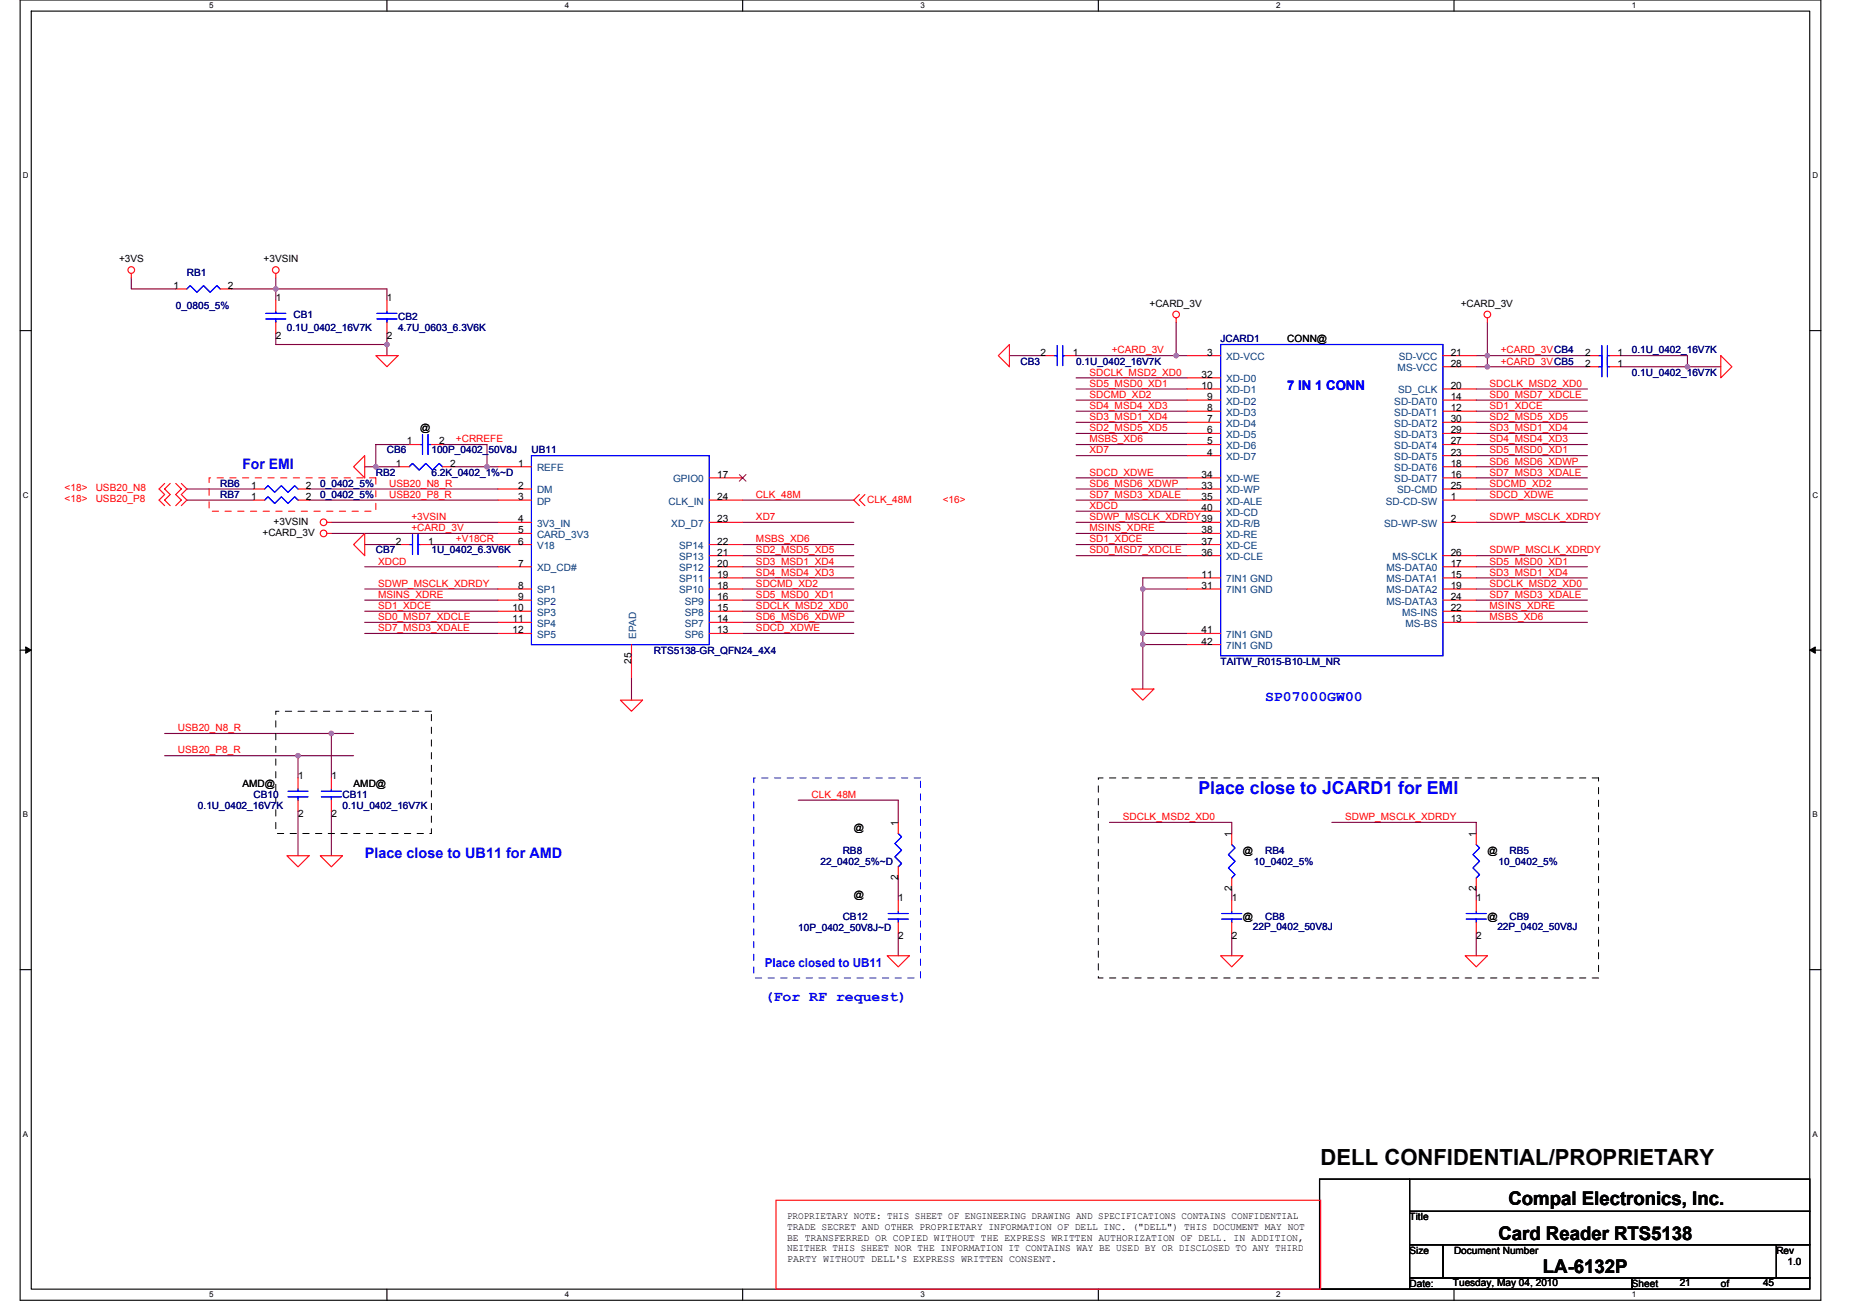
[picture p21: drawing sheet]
<svg xmlns="http://www.w3.org/2000/svg" width="297mm" height="210mm" viewBox="0 0 297 210" stroke-linecap="round" stroke-linejoin="round" font-family="sans-serif">
<defs><g id="words">
<text font-size="3.6" x="211.2" y="186.4">DELL CONFIDENTIAL/PROPRIETARY</text>
<g font-size="3">
<text x="241.3" y="192.8">Compal Electronics, Inc.</text>
<text x="239.7" y="198.3">Card Reader RTS5138</text>
<text x="246.8" y="203.7">LA-6132P</text>
</g>
<text font-size="2.8" fill="#00f" x="191.7" y="127">Place close to JCARD1 for EMI</text>
<g font-size="2.3" fill="#00f">
<text x="38.8" y="75">For EMI</text>
<text x="202.4" y="112.2">SP07000GW00</text>
<text x="58.3" y="137.2">Place close to UB11 for AMD</text>
<text x="122.3" y="160.2">(For RF request)</text>
</g>
<text font-size="2.1" fill="#00f" x="205.9" y="62.4">7 IN 1 CONN</text>
<text font-size="2" fill="#00f" x="122.3" y="154.7">Place closed to UB11</text>
<g font-size="1.6">
<text x="19" y="42">+3VS</text>
<text x="42.2" y="42">+3VSIN</text>
<text x="27.8" y="46.2">1</text>
<text x="36.5" y="46.2">2</text>
<text x="44.1" y="48.2">1</text>
<text x="61.9" y="48.2">1</text>
<text x="183.9" y="49.1">+CARD_3V</text>
<text x="233.6" y="49.1">+CARD_3V</text>
<text x="44.1" y="54.2">2</text>
<text x="61.9" y="54.2">2</text>
<text x="166.4" y="56.9">2</text>
<text x="171.6" y="56.9">1</text>
<text x="193.1" y="56.9">3</text>
<text x="205.9" y="54.8">CONN@</text>
<text x="232" y="56.9">21</text>
<text x="232" y="58.7">28</text>
<text x="253.6" y="56.9">2</text>
<text x="253.6" y="58.7">2</text>
<text x="258.7" y="56.9">1</text>
<text x="258.7" y="58.7">1</text>
<text x="192.2" y="60.4">32</text>
<text x="192.2" y="62.2">10</text>
<text x="193.1" y="64">9</text>
<text x="193.1" y="65.8">8</text>
<text x="232" y="62.2">20</text>
<text x="232" y="64">14</text>
<text x="232" y="65.8">12</text>
<text x="65.1" y="71.1">1</text>
<text x="67.2" y="69">@</text>
<text x="70.3" y="71.1">2</text>
<text x="193.1" y="67.6">7</text>
<text x="193.1" y="71.1">5</text>
<text x="193.1" y="69.3">6</text>
<text x="232" y="67.6">30</text>
<text x="232" y="69.3">29</text>
<text x="232" y="71.1">27</text>
<text x="63.3" y="74.7">1</text>
<text x="72" y="74.7">2</text>
<text x="82.9" y="74.7">1</text>
<text x="114.7" y="76.4">17</text>
<text x="192.2" y="76.4">34</text>
<text x="193.1" y="72.9">4</text>
<text x="232" y="72.9">23</text>
<text x="232" y="74.7">18</text>
<text x="232" y="76.4">16</text>
<text x="40.2" y="80">1</text>
<text x="40.2" y="78.2">1</text>
<text x="43.8" y="83.9">+3VSIN</text>
<text x="48.9" y="80">2</text>
<text x="48.9" y="78.2">2</text>
<text x="82.9" y="78.2">2</text>
<text x="82.9" y="80">3</text>
<text x="82.9" y="83.6">4</text>
<text x="114.7" y="83.6">23</text>
<text x="114.7" y="80">24</text>
<text x="192.2" y="78.2">33</text>
<text x="192.2" y="80">35</text>
<text x="192.2" y="81.8">40</text>
<text x="232" y="83.6">2</text>
<text x="232" y="78.2">25</text>
<text x="232" y="80">1</text>
<text x="42" y="85.7">+CARD_3V</text>
<text x="63.3" y="87.1">2</text>
<text x="68.5" y="87.1">1</text>
<text x="82.9" y="85.3">5</text>
<text x="82.9" y="87.1">6</text>
<text x="114.7" y="88.9">21</text>
<text x="114.7" y="87.1">22</text>
<text x="192.2" y="85.3">38</text>
<text x="192.2" y="87.1">37</text>
<text x="192.2" y="88.9">36</text>
<text x="232" y="88.9">26</text>
<text x="82.9" y="90.7">7</text>
<text x="82.9" y="94.2">8</text>
<text x="114.7" y="94.2">18</text>
<text x="114.7" y="92.4">19</text>
<text x="114.7" y="90.7">20</text>
<text x="192.2" y="92.4">11</text>
<text x="192.2" y="94.2">31</text>
<text x="232" y="90.7">17</text>
<text x="232" y="92.4">15</text>
<text x="232" y="94.2">19</text>
<text x="82" y="97.8">10</text>
<text x="82" y="99.6">11</text>
<text x="82" y="101.3">12</text>
<text x="82.9" y="96">9</text>
<text x="114.7" y="101.3">13</text>
<text x="114.7" y="99.6">14</text>
<text x="114.7" y="97.8">15</text>
<text x="114.7" y="96">16</text>
<text x="192.2" y="101.3">41</text>
<text x="232" y="97.8">22</text>
<text x="232" y="96">24</text>
<text x="232" y="99.6">13</text>
<text x="101" y="106.2" transform="rotate(-90 101 106.2)">25</text>
<text x="192.2" y="103.1">42</text>
<text x="38.8" y="125.9">AMD@</text>
<text x="47.7" y="124.7">1</text>
<text x="53" y="124.7">1</text>
<text x="56.6" y="125.9">AMD@</text>
<text x="47.7" y="130.7">2</text>
<text x="53" y="130.7">2</text>
<text x="136.6" y="133">@</text>
<text x="143.7" y="132.1" transform="rotate(-90 143.7 132.1)">1</text>
<text x="197" y="133.9" transform="rotate(-90 197 133.9)">1</text>
<text x="198.8" y="136.6">@</text>
<text x="236.1" y="133.9" transform="rotate(-90 236.1 133.9)">1</text>
<text x="237.9" y="136.6">@</text>
<text x="136.6" y="143.7">@</text>
<text x="143.7" y="140.8" transform="rotate(-90 143.7 140.8)">2</text>
<text x="197" y="142.6" transform="rotate(-90 197 142.6)">2</text>
<text x="236.1" y="142.6" transform="rotate(-90 236.1 142.6)">2</text>
<text x="143.7" y="144.2">1</text>
<text x="197" y="144.2">1</text>
<text x="198.8" y="147.2">@</text>
<text x="236.1" y="144.2">1</text>
<text x="237.9" y="147.2">@</text>
<text x="143.7" y="150.2">2</text>
<text x="197" y="150.2">2</text>
<text x="236.1" y="150.2">2</text>
<text x="125.9" y="195.1">PROPRIETARY NOTE: THIS SHEET OF ENGINEERING DRAWING AND SPECIFICATIONS CONTAINS CONFIDENTIAL</text>
<text x="125.9" y="196.8">TRADE SECRET AND OTHER PROPRIETARY INFORMATION OF DELL INC. (&quot;DELL&quot;) THIS DOCUMENT MAY NOT</text>
<text x="225.5" y="195.2">Title</text>
<text x="125.9" y="198.5">BE TRANSFERRED OR COPIED WITHOUT THE EXPRESS WRITTEN AUTHORIZATION OF DELL. IN ADDITION,</text>
<text x="125.9" y="200.2">NEITHER THIS SHEET NOR THE INFORMATION IT CONTAINS WAY BE USED BY OR DISCLOSED TO ANY THIRD</text>
<text x="125.9" y="201.9">PARTY WITHOUT DELL'S EXPRESS WRITTEN CONSENT.</text>
<text x="225.5" y="200.6">Size</text>
<text x="232.6" y="200.6">Document Number</text>
<text x="284.1" y="200.6">Rev</text>
<text x="285.9" y="202.3">1.0</text>
<text x="225.5" y="205.9">Date:</text>
<text x="232.4" y="205.7">Tuesday, May 04, 2010</text>
<text x="261" y="205.9">Sheet</text>
<text x="268.7" y="205.7">21</text>
<text x="275.3" y="205.9">of</text>
<text x="282" y="205.7">45</text>
</g>
<g font-size="1.6" fill="#000080">
<text x="29.9" y="44.1">RB1</text>
<text x="28.1" y="49.4">0_0805_5%</text>
<text x="45.9" y="53">0.1U_0402_16V7K</text>
<text x="47" y="50.9">CB1</text>
<text x="63.7" y="51.2">CB2</text>
<text x="63.7" y="53">4.7U_0603_6.3V6K</text>
<text x="163.2" y="58.3">CB3</text>
<text x="172.1" y="58.3">0.1U_0402_16V7K</text>
<text x="195.2" y="54.8">JCARD1</text>
<text x="261" y="56.5">0.1U_0402_16V7K</text>
<text x="261" y="60.1">0.1U_0402_16V7K</text>
<text x="35.2" y="77.9">RB6</text>
<text x="51.2" y="77.9">0_0402_5%</text>
<text x="60.1" y="76.1">RB2</text>
<text x="61.9" y="72.5">CB6</text>
<text x="69" y="76.1">6.2K_0402_1%~D</text>
<text x="69" y="72.5">100P_0402_50V8J</text>
<text x="85" y="72.5">UB11</text>
<text x="35.2" y="79.7">RB7</text>
<text x="51.2" y="79.7">0_0402_5%</text>
<text x="60.1" y="88.6">CB7</text>
<text x="69" y="88.6">1U_0402_6.3V6K</text>
<text x="104.6" y="104.6">RTS5138-GR_QFN24_4X4</text>
<text x="195.2" y="106.3">TAITW_R015-B10-LM_NR</text>
<text x="31.7" y="129.4">0.1U_0402_16V7K</text>
<text x="40.6" y="127.7">CB10</text>
<text x="54.8" y="127.7">CB11</text>
<text x="54.8" y="129.4">0.1U_0402_16V7K</text>
<text x="134.8" y="136.6">RB8</text>
<text x="202.4" y="136.6">RB4</text>
<text x="241.5" y="136.6">RB5</text>
<text x="131.2" y="138.3">22_0402_5%~D</text>
<text x="200.6" y="138.3">10_0402_5%</text>
<text x="239.7" y="138.3">10_0402_5%</text>
<text x="127.7" y="149">10P_0402_50V8J~D</text>
<text x="134.8" y="147.2">CB12</text>
<text x="200.4" y="148.8">22P_0402_50V8J</text>
<text x="202.4" y="147.2">CB8</text>
<text x="239.5" y="148.8">22P_0402_50V8J</text>
<text x="241.5" y="147.2">CB9</text>
</g>
<g font-size="1.6" fill="#f00">
<text x="177.8" y="56.5">+CARD_3V</text>
<text x="240" y="56.5">+CARD_3VCB4</text>
<text x="240" y="58.3">+CARD_3VCB5</text>
<text x="174.3" y="60.1">SDCLK_MSD2_XD0</text>
<text x="174.3" y="61.9">SD5_MSD0_XD1</text>
<text x="174.3" y="63.7">SDCMD_XD2</text>
<text x="174.3" y="65.4">SD4_MSD4_XD3</text>
<text x="238.3" y="65.4">SD1_XDCE</text>
<text x="238.3" y="61.9">SDCLK_MSD2_XD0</text>
<text x="238.3" y="63.7">SD0_MSD7_XDCLE</text>
<text x="72.9" y="70.8">+CRREFE</text>
<text x="174.3" y="67.2">SD3_MSD1_XD4</text>
<text x="174.3" y="69">SD2_MSD5_XD5</text>
<text x="174.3" y="70.8">MSBS_XD6</text>
<text x="238.3" y="69">SD3_MSD1_XD4</text>
<text x="238.3" y="70.8">SD4_MSD4_XD3</text>
<text x="238.3" y="67.2">SD2_MSD5_XD5</text>
<text x="62.2" y="77.9">USB20_N8_R</text>
<text x="174.3" y="76.1">SDCD_XDWE</text>
<text x="174.3" y="77.9">SD6_MSD6_XDWP</text>
<text x="174.3" y="72.5">XD7</text>
<text x="238.3" y="72.5">SD5_MSD0_XD1</text>
<text x="238.3" y="74.3">SD6_MSD6_XDWP</text>
<text x="238.3" y="76.1">SD7_MSD3_XDALE</text>
<text x="238.3" y="77.9">SDCMD_XD2</text>
<text x="10.3" y="78.6">&lt;18&gt;</text>
<text x="10.3" y="80.4">&lt;18&gt;</text>
<text x="15.3" y="78.6">USB20_N8</text>
<text x="15.3" y="80.4">USB20_P8</text>
<text x="62.2" y="79.7">USB20_P8_R</text>
<text x="65.8" y="83.2">+3VSIN</text>
<text x="120.9" y="83.2">XD7</text>
<text x="120.9" y="79.7">CLK_48M</text>
<text x="138.7" y="80.5">CLK_48M</text>
<text x="150.8" y="80.5">&lt;16&gt;</text>
<text x="174.3" y="81.4">XDCD</text>
<text x="174.3" y="83.2">SDWP_MSCLK_XDRDY39</text>
<text x="174.3" y="79.7">SD7_MSD3_XDALE</text>
<text x="238.3" y="79.7">SDCD_XDWE</text>
<text x="238.3" y="83.2">SDWP_MSCLK_XDRDY</text>
<text x="65.8" y="85">+CARD_3V</text>
<text x="72.9" y="86.8">+V18CR</text>
<text x="120.9" y="88.5">SD2_MSD5_XD5</text>
<text x="120.9" y="86.8">MSBS_XD6</text>
<text x="174.3" y="88.5">SD0_MSD7_XDCLE</text>
<text x="174.3" y="85">MSINS_XDRE</text>
<text x="174.3" y="86.8">SD1_XDCE</text>
<text x="238.3" y="88.5">SDWP_MSCLK_XDRDY</text>
<text x="60.5" y="93.9">SDWP_MSCLK_XDRDY</text>
<text x="60.5" y="95.7">MSINS_XDRE</text>
<text x="60.5" y="90.3">XDCD</text>
<text x="120.9" y="90.3">SD3_MSD1_XD4</text>
<text x="120.9" y="95.7">SD5_MSD0_XD1</text>
<text x="120.9" y="93.9">SDCMD_XD2</text>
<text x="120.9" y="92.1">SD4_MSD4_XD3</text>
<text x="238.3" y="90.3">SD5_MSD0_XD1</text>
<text x="238.3" y="92.1">SD3_MSD1_XD4</text>
<text x="238.3" y="93.9">SDCLK_MSD2_XD0</text>
<text x="238.3" y="95.7">SD7_MSD3_XDALE</text>
<text x="60.5" y="99.2">SD0_MSD7_XDCLE</text>
<text x="60.5" y="101">SD7_MSD3_XDALE</text>
<text x="60.5" y="97.4">SD1_XDCE</text>
<text x="120.9" y="97.4">SDCLK_MSD2_XD0</text>
<text x="120.9" y="101">SDCD_XDWE</text>
<text x="120.9" y="99.2">SD6_MSD6_XDWP</text>
<text x="238.3" y="97.4">MSINS_XDRE</text>
<text x="238.3" y="99.2">MSBS_XD6</text>
<text x="28.5" y="117">USB20_N8_R</text>
<text x="28.5" y="120.5">USB20_P8_R</text>
<text x="129.8" y="127.7">CLK_48M</text>
<text x="179.6" y="131.2">SDCLK_MSD2_XD0</text>
<text x="215.2" y="131.2">SDWP_MSCLK_XDRDY</text>
</g>
<g font-size="1.6" fill="#004080">
<text x="196.1" y="57.6">XD-VCC</text>
<text x="223.6" y="59.4">MS-VCC</text>
<text x="223.7" y="57.6">SD-VCC</text>
<text x="196.1" y="61.2">XD-D0</text>
<text x="196.1" y="64.7">XD-D2</text>
<text x="196.1" y="62.9">XD-D1</text>
<text x="223" y="64.7">SD-DAT0</text>
<text x="223.7" y="62.9">SD_CLK</text>
<text x="196.1" y="68.3">XD-D4</text>
<text x="196.1" y="71.8">XD-D6</text>
<text x="196.1" y="70.1">XD-D5</text>
<text x="196.1" y="66.5">XD-D3</text>
<text x="223" y="68.3">SD-DAT2</text>
<text x="223" y="70.1">SD-DAT3</text>
<text x="223" y="66.5">SD-DAT1</text>
<text x="223" y="71.8">SD-DAT4</text>
<text x="85.9" y="75.4">REFE</text>
<text x="107.7" y="77.2">GPIO0</text>
<text x="196.1" y="73.6">XD-D7</text>
<text x="196.1" y="77.2">XD-WE</text>
<text x="223" y="73.6">SD-DAT5</text>
<text x="223" y="75.4">SD-DAT6</text>
<text x="223" y="77.2">SD-DAT7</text>
<text x="85.9" y="78.9">DM</text>
<text x="85.9" y="80.7">DP</text>
<text x="106.9" y="80.7">CLK_IN</text>
<text x="196.1" y="78.9">XD-WP</text>
<text x="196.1" y="80.7">XD-ALE</text>
<text x="196.1" y="82.5">XD-CD</text>
<text x="221.7" y="80.7">SD-CD-SW</text>
<text x="223.5" y="78.9">SD-CMD</text>
<text x="85.9" y="84.3">3V3_IN</text>
<text x="85.9" y="86.1">CARD_3V3</text>
<text x="85.9" y="87.8">V18</text>
<text x="107.4" y="84.3">XD_D7</text>
<text x="108.6" y="89.6">SP13</text>
<text x="108.6" y="87.8">SP14</text>
<text x="196.1" y="86.1">XD-RE</text>
<text x="196.1" y="87.8">XD-CE</text>
<text x="196.1" y="84.3">XD-R/B</text>
<text x="196.1" y="89.6">XD-CLE</text>
<text x="221.4" y="84.3">SD-WP-SW</text>
<text x="222.8" y="89.6">MS-SCLK</text>
<text x="85.9" y="91.4">XD_CD#</text>
<text x="85.9" y="95">SP1</text>
<text x="108.6" y="95">SP10</text>
<text x="108.6" y="93.2">SP11</text>
<text x="108.6" y="91.4">SP12</text>
<text x="196.1" y="93.2">7IN1 GND</text>
<text x="196.1" y="95">7IN1 GND</text>
<text x="221.8" y="91.4">MS-DATA0</text>
<text x="221.8" y="93.2">MS-DATA1</text>
<text x="221.8" y="95">MS-DATA2</text>
<text x="85.9" y="96.7">SP2</text>
<text x="85.9" y="98.5">SP3</text>
<text x="85.9" y="100.3">SP4</text>
<text x="109.5" y="100.3">SP7</text>
<text x="109.5" y="98.5">SP8</text>
<text x="109.5" y="96.7">SP9</text>
<text x="221.8" y="96.7">MS-DATA3</text>
<text x="224.3" y="98.5">MS-INS</text>
<text x="224.8" y="100.3">MS-BS</text>
<text x="85.9" y="102.1">SP5</text>
<text x="101.8" y="102.2" transform="rotate(-90 101.8 102.2)">EPAD</text>
<text x="109.5" y="102.1">SP6</text>
<text x="196.1" y="102.1">7IN1 GND</text>
<text x="196.1" y="103.8">7IN1 GND</text>
</g>
<g font-size="1.3">
<text x="33.4" y="1.3">5</text>
<text x="90.3" y="1.3">4</text>
<text x="147.2" y="1.3">3</text>
<text x="204.1" y="1.3">2</text>
<text x="261" y="1.3">1</text>
<text x="3.7" y="28.5">D</text>
<text x="289.9" y="28.5">D</text>
<text x="3.7" y="79.6">C</text>
<text x="289.9" y="79.6">C</text>
<text x="3.7" y="130.7">B</text>
<text x="289.9" y="130.7">B</text>
<text x="3.7" y="181.8">A</text>
<text x="289.9" y="181.8">A</text>
<text x="33.4" y="207.6">5</text>
<text x="90.3" y="207.6">4</text>
<text x="147.2" y="207.6">3</text>
<text x="204.1" y="207.6">2</text>
<text x="261" y="207.6">1</text>
</g>
</g></defs>
<path d="M3.2 0h288.1v208h-288.1zM5 1.8h284.5v204.4h-284.5z" fill="none" stroke="#000" stroke-width=".18"/>
<g fill="#fff">
<path d="M33.4 .2h.8v1.4h-.8z"/>
<path d="M33.4 206.4h.8v1.4h-.8z"/>
</g>
<path d="M61.9 0v1.8M61.9 206.2v1.8" fill="none" stroke="#000" stroke-width=".18"/>
<g fill="#fff">
<path d="M90.3 .2h.8v1.4h-.8z"/>
<path d="M90.3 206.4h.8v1.4h-.8z"/>
</g>
<path d="M118.8 0v1.8M118.8 206.2v1.8" fill="none" stroke="#000" stroke-width=".18"/>
<g fill="#fff">
<path d="M147.2 .2h.7v1.4h-.7z"/>
<path d="M147.2 206.4h.7v1.4h-.7z"/>
</g>
<path d="M175.7 0v1.8M175.7 206.2v1.8" fill="none" stroke="#000" stroke-width=".18"/>
<g fill="#fff">
<path d="M204.1 .2h.7v1.4h-.7z"/>
<path d="M204.1 206.4h.7v1.4h-.7z"/>
</g>
<path d="M232.6 0v1.8M232.6 206.2v1.8" fill="none" stroke="#000" stroke-width=".18"/>
<g fill="#fff">
<path d="M261 .2h.7v1.4h-.7z"/>
<path d="M261 206.4h.7v1.4h-.7z"/>
<path d="M3.7 27.3h.9v1.5h-.9z"/>
<path d="M289.9 27.3h.9v1.5h-.9z"/>
<path d="M3.7 78.5h.9v1.4h-.9z"/>
<path d="M289.9 78.5h.9v1.4h-.9z"/>
</g>
<path d="M3.2 52.9h1.8M289.5 52.9h1.8" fill="none" stroke="#000" stroke-width=".18"/>
<g fill="#fff">
<path d="M3.7 129.6h.8v1.4h-.8z"/>
<path d="M289.9 129.6h.9v1.4h-.9z"/>
</g>
<path d="M3.2 104h1.8M289.5 104h1.8" fill="none" stroke="#000" stroke-width=".18"/>
<path d="M4.1 103.5l.9 .5-.9 .5zM289.5 104l.9-.5v1z" fill="#000" stroke="#000" stroke-width=".16"/>
<g fill="#fff">
<path d="M3.7 180.7h.8v1.4h-.8z"/>
<path d="M289.9 180.7h.9v1.4h-.9z"/>
</g>
<path d="M3.2 155.1h1.8M289.5 155.1h1.8M211.1 188.6h14.4v17.6h-14.4zM225.5 188.6h64v5.2h-64zM225.5 193.8h64v5.3h-64zM225.5 199.1h5.3v5.4h-5.3zM230.8 199.1h53.3v5.4h-53.3zM284.1 199.1h5.4v5.4h-5.4zM225.5 204.5h35.5v1.7h-35.5zM261 204.5h28.5v1.7h-28.5z" fill="none" stroke="#000" stroke-width=".18"/>
<g fill="none" stroke="#800040" stroke-width=".18">
<path d="M21 44.4v1.8h7.1M37 46.2h24.9v1.8M44.1 44.4v3.6M44.1 53.3v1.8h17.8M61.9 53.3v3.6M161.5 56.9h5.3M172.1 56.9h17.8M188.1 51.6v5.3M236.1 56.9h17.8M236.1 58.7h17.8M237.9 51.6v7.1M259.3 56.9h10.6v1.8"/>
<path d="M259.3 58.7h16M29.9 78.2h10.7M49.4 78.2h30.3M58.3 74.7h5.4M65.5 71.1h-5.4v3.6M70.8 71.1h7.1v3.6M72.6 74.7h7.1M172.1 69.3h17.8M172.1 65.8h17.8M172.1 76.5h17.8M172.1 67.6h17.8M172.1 71.1h17.8"/>
<path d="M172.1 78.2h17.8M172.1 72.9h17.8M172.1 60.5h17.8M172.1 62.2h17.8M172.1 64h17.8M236.1 69.3h17.8M236.1 65.8h17.8M236.1 76.5h17.8M236.1 67.6h17.8M236.1 71.1h17.8M236.1 78.2h17.8M236.1 72.9h17.8"/>
<path d="M236.1 74.7h17.8M236.1 62.2h17.8M236.1 64h17.8M29.9 80h10.7M49.4 80h30.3M53 83.6h26.7M53 85.3h26.7M58.3 94.2h21.4M58.3 97.8h21.4M58.3 99.6h21.4M58.3 90.7h21.4M58.3 87.1h5.4"/>
<path d="M58.3 96h21.4M69 87.1h10.7M118.8 80h17.8M118.8 94.2h17.8M118.8 97.8h17.8M118.8 83.6h17.8M118.8 99.6h17.8M118.8 88.9h17.8M118.8 90.7h17.8M118.8 87.1h17.8M118.8 92.5h17.8M118.8 96h17.8"/>
<path d="M172.1 80h17.8M172.1 81.8h17.8M172.1 83.6h17.8M172.1 88.9h17.8M172.1 85.3h17.8M172.1 87.1h17.8M182.8 94.2h7.1M189.9 92.5h-7.1v17.7M236.1 80h17.8M236.1 94.2h17.8M236.1 97.8h17.8M236.1 83.6h17.8"/>
<path d="M236.1 99.6h17.8M236.1 88.9h17.8M236.1 90.7h17.8M236.1 92.5h17.8M236.1 96h17.8M26.3 117.3h30.3M53 117.3v7.2M58.3 101.3h21.4M101 108.5v3.5M118.8 101.3h17.8M182.8 103.1h7.1M182.8 101.3h7.1"/>
<path d="M26.3 120.9h21.4v3.6M47.7 120.9h8.9M47.7 129.8v7.1M53 129.8v7.1M127.7 128h16v3.6M177.5 131.6h19.5v1.7M213 131.6h23.1v1.7M143.7 140.5v3.5M143.7 149.4v3.5M197 142.2v1.8M197 149.4v3.5M236.1 142.2v1.8"/>
<path d="M236.1 149.4v3.5"/>
</g>
<g fill="#f0f" stroke="#f0f" stroke-width=".18">
<circle cx="182.8" cy="94.2" r=".35"/>
<circle cx="269.9" cy="58.7" r=".35"/>
<circle cx="182.8" cy="103.1" r=".35"/>
<circle cx="182.8" cy="101.3" r=".35"/>
<circle cx="237.9" cy="56.9" r=".35"/>
<circle cx="188.1" cy="56.9" r=".35"/>
<circle cx="237.9" cy="58.7" r=".35"/>
<circle cx="61.9" cy="55.1" r=".35"/>
<circle cx="44.1" cy="46.2" r=".35"/>
<circle cx="77.9" cy="74.7" r=".35"/>
<circle cx="60.1" cy="74.7" r=".35"/>
<circle cx="53" cy="117.3" r=".35"/>
<circle cx="47.7" cy="120.9" r=".35"/>
</g>
<g fill="none" stroke="#f00" stroke-width=".18">
<path d="M21 43.7v.7M28.1 46.2h1.8M35.2 46.2h1.8M44.1 43.7v.7M44.1 48v1.8M44.1 51.6v1.7M60.1 56.9h3.6l-1.8 1.8zM61.9 48v1.8M61.9 51.6v1.7M159.7 56.9l1.8-1.8v3.6zM166.8 56.9h1.8M170.4 56.9h1.7"/>
<path d="M188.1 50.9v.7M189.9 56.9h5.3M230.8 56.9h5.3M230.8 58.7h5.3M237.9 50.9v.7M253.9 56.9h1.8M253.9 58.7h1.8M257.5 56.9h1.8M257.5 58.7h1.8M275.3 56.9l1.7 1.8-1.7 1.8zM26.3 77.3l-.9 .9 .9 .9-.9 .9 .9 .9M27.2 77.3l-.9 .9 .9 .9-.9 .9 .9 .9"/>
<path d="M28.1 77.3l.9 .9-.9 .9 .9 .9-.9 .9M29 77.3l.9 .9-.9 .9 .9 .9-.9 .9M40.6 78.2h1.7M47.7 78.2h1.7M56.6 74.7l1.7-1.8v3.6zM63.7 74.7h1.8M65.5 71.1h1.7M69 71.1h1.8M70.8 74.7h1.8M79.7 78.2h5.3M79.7 74.7h5.3M113.5 76.5h5.3"/>
<path d="M137.5 79.1l-.9 .9 .9 .9M138.3 79.1l-.8 .9 .8 .9M189.9 78.2h5.3M189.9 67.6h5.3M189.9 64h5.3M189.9 71.1h5.3M189.9 69.3h5.3M189.9 65.8h5.3M189.9 60.5h5.3M189.9 62.2h5.3M189.9 72.9h5.3M189.9 76.5h5.3"/>
<path d="M230.8 78.2h5.3M230.8 74.7h5.3M230.8 67.6h5.3M230.8 64h5.3M230.8 71.1h5.3M230.8 69.3h5.3M230.8 65.8h5.3M230.8 62.2h5.3M230.8 72.9h5.3M230.8 76.5h5.3M40.6 80h1.7M47.7 80h1.7"/>
<path d="M52.3 85.3h.7M52.3 83.6h.7M56.6 87.1l1.7-1.8v3.6zM63.7 87.1h1.8M67.2 87.1h1.8M79.7 80h5.3M79.7 87.1h5.3M79.7 96h5.3M79.7 90.7h5.3M79.7 97.8h5.3M79.7 94.2h5.3M79.7 85.3h5.3"/>
<path d="M79.7 99.6h5.3M79.7 83.6h5.3M113.5 80h5.3M113.5 87.1h5.3M113.5 96h5.3M113.5 90.7h5.3M113.5 92.5h5.3M113.5 97.8h5.3M113.5 94.2h5.3M113.5 88.9h5.3M113.5 99.6h5.3M113.5 83.6h5.3"/>
<path d="M189.9 80h5.3M189.9 87.1h5.3M189.9 92.5h5.3M189.9 94.2h5.3M189.9 88.9h5.3M189.9 85.3h5.3M189.9 83.6h5.3M189.9 81.8h5.3M230.8 80h5.3M230.8 96h5.3M230.8 90.7h5.3M230.8 92.5h5.3"/>
<path d="M230.8 97.8h5.3M230.8 94.2h5.3M230.8 88.9h5.3M230.8 99.6h5.3M230.8 83.6h5.3M79.7 101.3h5.3M99.2 112h3.6l-1.8 1.8zM101 103.1v5.4M113.5 101.3h5.3M181 110.2h3.6l-1.8 1.8zM189.9 101.3h5.3M189.9 103.1h5.3"/>
<path d="M45.9 136.9h3.5l-1.7 1.8zM47.7 124.5v1.7M47.7 128v1.8M51.2 136.9h3.6l-1.8 1.8zM53 124.5v1.7M53 128v1.8M143.7 131.6v1.7M143.7 138.7v1.8M197 133.3v1.8M236.1 133.3v1.8M141.9 152.9h3.6l-1.8 1.8zM143.7 144v1.8"/>
<path d="M143.7 147.6v1.8M195.2 152.9h3.6l-1.8 1.8zM197 140.5v1.7M197 144v1.8M197 147.6v1.8M234.4 152.9h3.5l-1.8 1.8zM236.1 140.5v1.7M236.1 144v1.8M236.1 147.6v1.8M124.1 192h87.1v14.2h-87.1z"/>
<circle cx="21" cy="43.2" r=".53"/>
<circle cx="44.1" cy="43.2" r=".53"/>
<circle cx="188.1" cy="50.3" r=".53"/>
<circle cx="237.9" cy="50.3" r=".53"/>
<circle cx="51.8" cy="83.6" r=".53"/>
<circle cx="51.8" cy="85.3" r=".53"/>
</g>
<path d="M44.1 113.8h24.9v19.5h-24.9zM175.7 124.5h80v32h-80z" fill="none" stroke="#000" stroke-width=".16" stroke-dasharray="1 1 1 1 1 1 1 1"/>
<path d="M33.4 76.5h26.7v5.3h-26.7z" fill="none" stroke="#f00" stroke-width=".16" stroke-dasharray="1 1 1 1 1 1 1 1"/>
<path d="M120.6 124.5h26.6v32h-26.6z" fill="none" stroke="#00f" stroke-width=".16" stroke-dasharray="1 1 1 1 1 1 1 1"/>
<g fill="none" stroke="#00f" stroke-width=".18">
<path d="M29.9 46.2l.5-.5 1.1 1.1 1.1-1.1 1 1.1 1.1-1.1 .5 .5M42.5 51h3.2M42.5 50.1h3.2M44.1 49.8v.3M44.1 51v.6M60.3 51h3.2M60.3 50.1h3.2M61.9 49.8v.3M61.9 51v.6M168.6 56.9h.5M169.1 55.3v3.2M170 56.9h.4"/>
<path d="M170 55.3v3.2M195.2 55.1h35.6v49.8h-35.6zM255.7 56.9h.5M255.7 58.7h.5M256.2 55.3v5M257.1 56.9h.4M257.1 55.3v5M257.1 58.7h.4M42.3 78.2l.6-.5 1 1.1 1.1-1.1 1.1 1.1 1-1.1 .6 .5M65.5 74.7l.5-.6 1.1 1.1 1-1.1 1.1 1.1 1.1-1.1 .5 .6M67.2 71.1h.4M67.6 69.5v3.2"/>
<path d="M68.5 71.1h.5M68.5 69.5v3.2M85 72.9h28.5v30.2h-28.5zM42.3 80l.6-.5 1 1 1.1-1 1.1 1 1-1 .6 .5M65.5 87.1h.5M66 85.5v3.2M66.9 87.1h.3M66.9 85.5v3.2M46.1 127.5h3.2M46.1 126.6h3.2M47.7 126.2v.4M47.7 127.5v.5"/>
<path d="M51.4 127.5h3.2M51.4 126.6h3.2M53 126.2v.4M53 127.5v.5M143.7 133.3l.5 .6-1.1 1.1 1.1 1-1.1 1.1 1.1 1.1-.5 .5M197 135.1l.6 .6-1.1 1 1.1 1.1-1.1 1.1 1.1 1-.6 .6M236.1 135.1l.6 .6-1.1 1 1.1 1.1-1.1 1.1 1.1 1-.6 .6M142.1 147h3.2M142.1 146.2h3.2M143.7 145.8v.4M143.7 147v.6M195.4 147h3.2"/>
<path d="M195.4 146.2h3.2M197 145.8v.4M197 147v.6M234.5 147h3.2M234.5 146.2h3.2M236.1 145.8v.4M236.1 147v.6"/>
</g>
<path d="M118.3 75.9l1 1.1M119.3 75.9l-1 1.1" fill="none" stroke="#804000" stroke-width=".16"/>
<use href="#words"/>
</svg>
